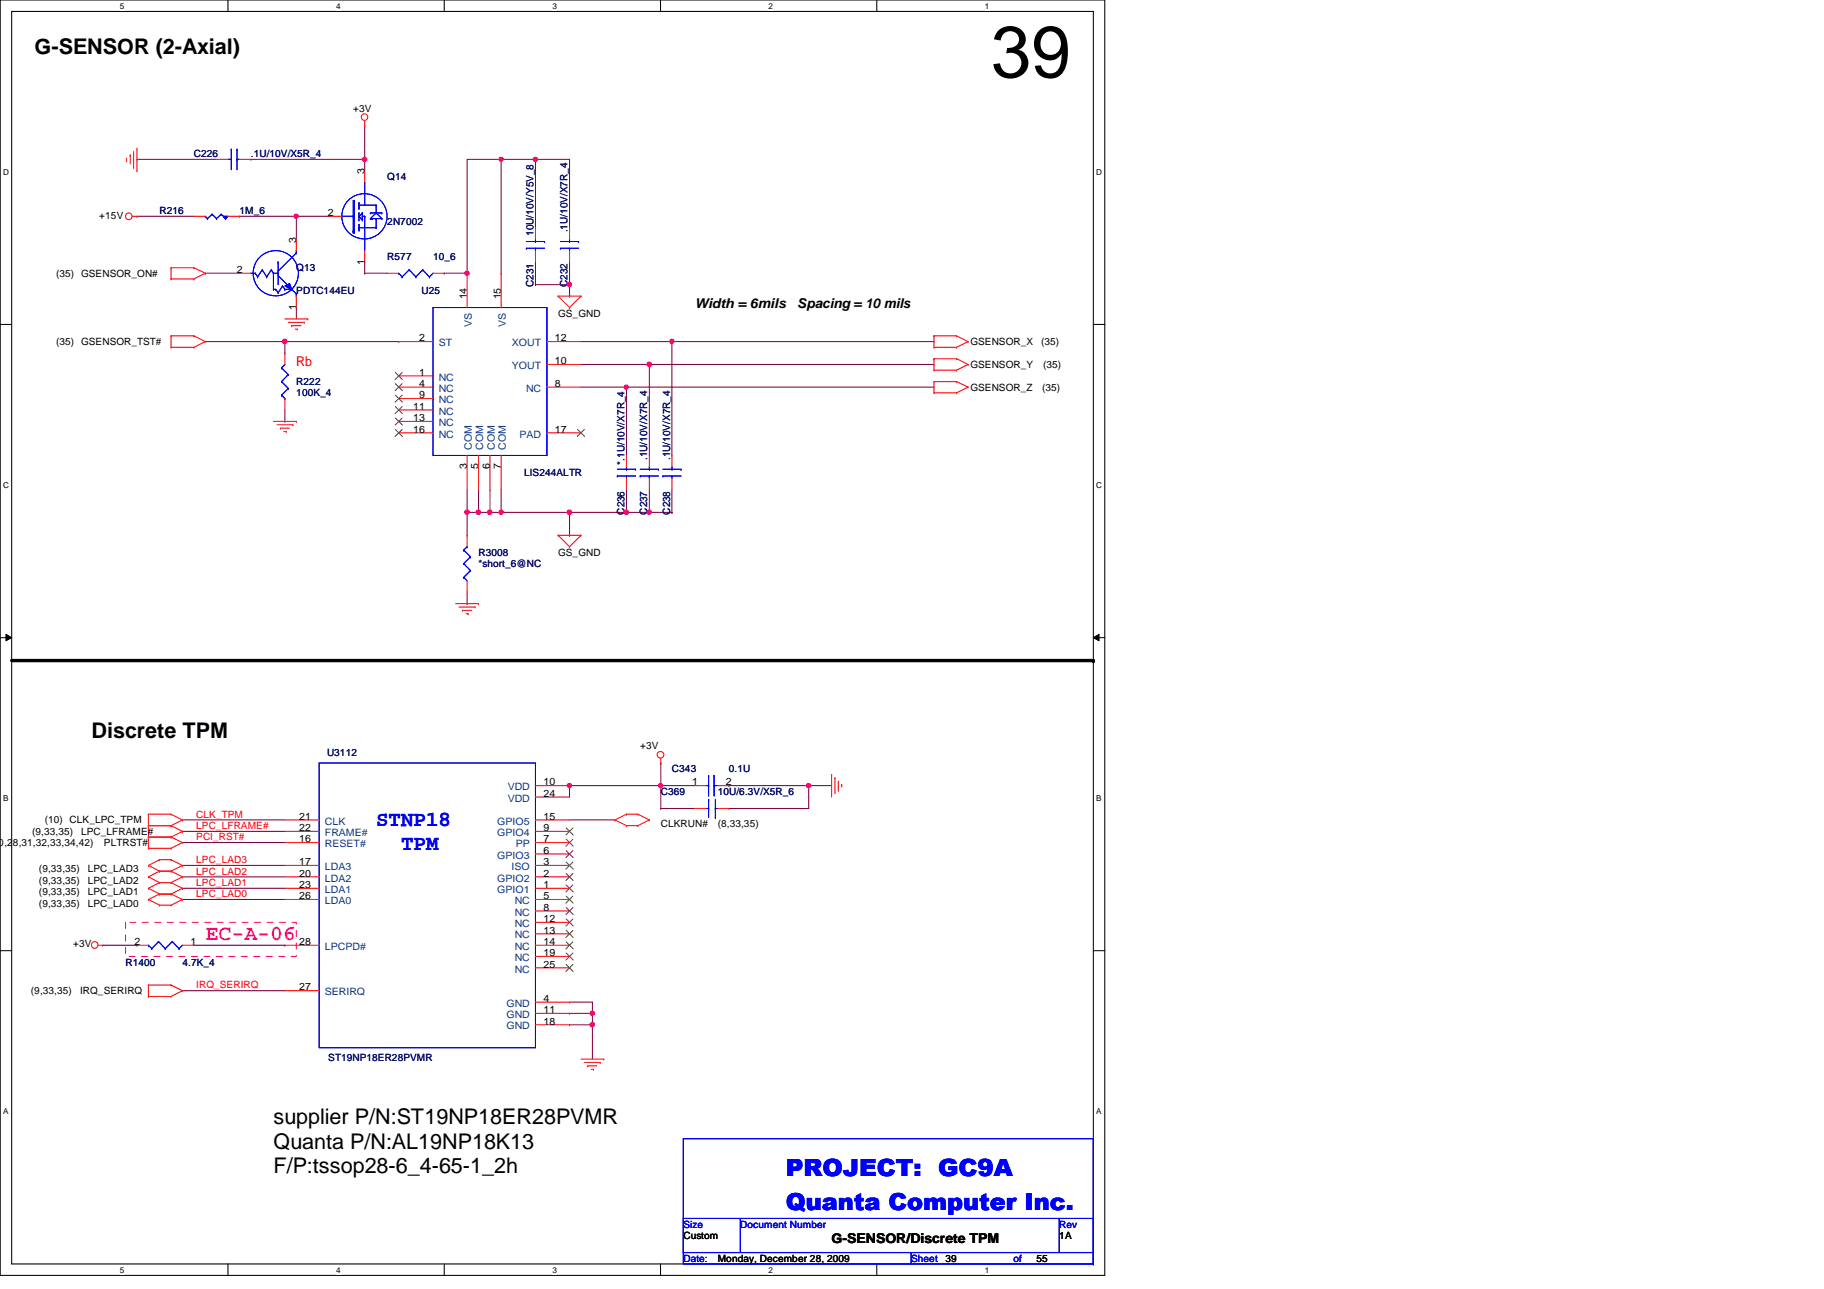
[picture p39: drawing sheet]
<svg xmlns="http://www.w3.org/2000/svg" width="297mm" height="210mm" viewBox="0 0 297 210" stroke-linecap="round" stroke-linejoin="round" font-family="sans-serif">
<defs><g id="words">
<text font-size="11.9" x="161.4" y="12.6">39</text>
<text font-size="3.9" fill="#00f" x="128" y="191.5">PROJECT: GC9A</text>
<text font-size="3.8" fill="#00f" x="128" y="197">Quanta Computer Inc.</text>
<g font-size="3.5">
<text x="5.6" y="8.8">G-SENSOR (2-Axial)</text>
<text x="14.9" y="120.1">Discrete TPM</text>
<text x="44.5" y="183">supplier P/N:ST19NP18ER28PVMR</text>
<text x="44.5" y="187">Quanta P/N:AL19NP18K13</text>
<text x="44.5" y="191.1">F/P:tssop28-6_4-65-1_2h</text>
</g>
<g font-size="3.5" fill="#00f">
<text x="61.3" y="134.5">STNP18</text>
<text x="65.3" y="138.4">TPM</text>
</g>
<text font-size="3.5" fill="#f0f" x="33.4" y="153">EC-A-06</text>
<g font-size="2.2">
<text x="113.2" y="50.2">Width = 6mils</text>
<text x="129.8" y="50.2">Spacing = 10 mils</text>
<text x="135.4" y="202.4">G-SENSOR/Discrete TPM</text>
</g>
<text font-size="2.2" fill="#f00" x="48.3" y="59.5">Rb</text>
<g font-size="1.7">
<text x="59.3" y="28.4" transform="rotate(-90 59.3 28.4)">3</text>
<text x="53.4" y="35.2">2</text>
<text x="48.2" y="39.5" transform="rotate(-90 48.2 39.5)">3</text>
<text x="38.6" y="44.4">2</text>
<text x="59.3" y="43.1" transform="rotate(-90 59.3 43.1)">1</text>
<text x="48.2" y="50.5" transform="rotate(-90 48.2 50.5)">1</text>
<text x="76" y="48.8" transform="rotate(-90 76 48.8)">14</text>
<text x="81.6" y="48.8" transform="rotate(-90 81.6 48.8)">15</text>
<text x="68.2" y="55.6">2</text>
<text x="90.4" y="59.3">10</text>
<text x="90.4" y="55.6">12</text>
<text x="68.2" y="61.2">1</text>
<text x="68.2" y="63">4</text>
<text x="68.2" y="64.9">9</text>
<text x="90.4" y="63">8</text>
<text x="67.3" y="66.7">11</text>
<text x="67.3" y="68.6">13</text>
<text x="67.3" y="70.4">16</text>
<text x="90.4" y="70.4">17</text>
<text x="76" y="76.5" transform="rotate(-90 76 76.5)">3</text>
<text x="77.9" y="76.5" transform="rotate(-90 77.9 76.5)">5</text>
<text x="79.8" y="76.5" transform="rotate(-90 79.8 76.5)">6</text>
<text x="81.6" y="76.5" transform="rotate(-90 81.6 76.5)">7</text>
<text x="88.5" y="127.9">10</text>
<text x="88.5" y="129.8">24</text>
<text x="112.7" y="127.9">1</text>
<text x="118.2" y="127.9">2</text>
<text x="48.7" y="133.5">21</text>
<text x="48.7" y="135.3">22</text>
<text x="48.7" y="137.2">16</text>
<text x="88.5" y="133.5">15</text>
<text x="88.5" y="137.2">7</text>
<text x="88.5" y="135.3">9</text>
<text x="48.7" y="140.9">17</text>
<text x="48.7" y="142.7">20</text>
<text x="88.5" y="142.7">2</text>
<text x="88.5" y="139">6</text>
<text x="88.5" y="140.9">3</text>
<text x="48.7" y="144.6">23</text>
<text x="48.7" y="146.4">26</text>
<text x="88.5" y="144.6">1</text>
<text x="88.5" y="146.4">5</text>
<text x="88.5" y="148.3">8</text>
<text x="21.9" y="153.9">2</text>
<text x="31" y="153.9">1</text>
<text x="48.7" y="153.9">28</text>
<text x="88.5" y="150.2">12</text>
<text x="88.5" y="152">13</text>
<text x="88.5" y="153.9">14</text>
<text x="88.5" y="155.7">19</text>
<text x="48.7" y="161.3">27</text>
<text x="88.5" y="157.6">25</text>
<text x="88.5" y="166.8">18</text>
<text x="88.5" y="163.2">4</text>
<text x="88.5" y="165">11</text>
</g>
<g font-size="1.7" fill="#000080">
<text x="86.9" y="38.4" transform="rotate(-90 86.9 38.4)">10U/10V/Y5V_8</text>
<text x="92.4" y="37.8" transform="rotate(-90 92.4 37.8)">.1U/10V/X7R_4</text>
<text x="86.9" y="46.7" transform="rotate(-90 86.9 46.7)">C231</text>
<text x="92.4" y="46.7" transform="rotate(-90 92.4 46.7)">C232</text>
<text x="101.7" y="75.6" transform="rotate(-90 101.7 75.6)">*.1U/10V/X7R_4</text>
<text x="105.4" y="74.9" transform="rotate(-90 105.4 74.9)">.1U/10V/X7R_4</text>
<text x="109.1" y="74.9" transform="rotate(-90 109.1 74.9)">.1U/10V/X7R_4</text>
<text x="101.7" y="83.8" transform="rotate(-90 101.7 83.8)">C236</text>
<text x="105.4" y="83.8" transform="rotate(-90 105.4 83.8)">C237</text>
<text x="109.1" y="83.8" transform="rotate(-90 109.1 83.8)">C238</text>
</g>
<g font-size="1.7" fill="#004080">
<text x="76.8" y="53.3" transform="rotate(-90 76.8 53.3)">VS</text>
<text x="82.4" y="53.3" transform="rotate(-90 82.4 53.3)">VS</text>
<text x="71.5" y="56.4">ST</text>
<text x="83.4" y="56.4">XOUT</text>
<text x="71.5" y="62">NC</text>
<text x="71.5" y="63.8">NC</text>
<text x="71.5" y="65.7">NC</text>
<text x="83.4" y="60.1">YOUT</text>
<text x="85.7" y="63.8">NC</text>
<text x="71.5" y="67.5">NC</text>
<text x="71.5" y="69.4">NC</text>
<text x="71.5" y="71.2">NC</text>
<text x="84.6" y="71.2">PAD</text>
<text x="76.8" y="73.2" transform="rotate(-90 76.8 73.2)">COM</text>
<text x="78.7" y="73.2" transform="rotate(-90 78.7 73.2)">COM</text>
<text x="80.6" y="73.2" transform="rotate(-90 80.6 73.2)">COM</text>
<text x="82.4" y="73.2" transform="rotate(-90 82.4 73.2)">COM</text>
<text x="82.7" y="128.7">VDD</text>
<text x="82.7" y="130.6">VDD</text>
<text x="52.9" y="134.3">CLK</text>
<text x="52.9" y="136.1">FRAME#</text>
<text x="52.9" y="138">RESET#</text>
<text x="81" y="134.3">GPIO5</text>
<text x="81" y="136.1">GPIO4</text>
<text x="84" y="138">PP</text>
<text x="52.9" y="141.7">LDA3</text>
<text x="52.9" y="143.6">LDA2</text>
<text x="81" y="143.6">GPIO2</text>
<text x="81" y="139.8">GPIO3</text>
<text x="83.3" y="141.7">ISO</text>
<text x="52.9" y="145.4">LDA1</text>
<text x="52.9" y="147.2">LDA0</text>
<text x="81" y="145.4">GPIO1</text>
<text x="83.8" y="147.2">NC</text>
<text x="83.8" y="149.1">NC</text>
<text x="52.9" y="154.7">LPCPD#</text>
<text x="83.8" y="151">NC</text>
<text x="83.8" y="152.8">NC</text>
<text x="83.8" y="154.7">NC</text>
<text x="83.8" y="156.5">NC</text>
<text x="83.8" y="158.4">NC</text>
<text x="52.9" y="162.1">SERIRQ</text>
<text x="82.5" y="167.6">GND</text>
<text x="82.5" y="164">GND</text>
<text x="82.5" y="165.8">GND</text>
</g>
<g font-size="1.6">
<text x="57.5" y="18.2">+3V</text>
<text x="16.2" y="35.6">+15V</text>
<text x="9.1" y="45.1">(35) GSENSOR_ON#</text>
<text x="90.9" y="51.6">GS_GND</text>
<text x="9.1" y="56.2">(35) GSENSOR_TST#</text>
<text x="158" y="59.9">GSENSOR_Y</text>
<text x="158" y="56.2">GSENSOR_X</text>
<text x="169.5" y="56.2">(35)</text>
<text x="169.9" y="59.9">(35)</text>
<text x="158" y="63.6">GSENSOR_Z</text>
<text x="169.7" y="63.6">(35)</text>
<text x="90.9" y="90.5">GS_GND</text>
<text x="104.3" y="122">+3V</text>
<text x="-.2" y="137.8">0,28,31,32,33,34,42)</text>
<text x="5.2" y="135.9">(9,33,35)</text>
<text x="7.3" y="134.1">(10) CLK_LPC_TPM</text>
<text x="13.2" y="135.9">LPC_LFRAME#</text>
<text x="16.9" y="137.8">PLTRST#</text>
<text x="107.6" y="134.6">CLKRUN#</text>
<text x="116.9" y="134.6">(8,33,35)</text>
<text x="6.3" y="143.9">(9,33,35)</text>
<text x="6.3" y="142">(9,33,35)</text>
<text x="14.3" y="143.9">LPC_LAD2</text>
<text x="14.3" y="142">LPC_LAD3</text>
<text x="6.3" y="147.6">(9,33,35)</text>
<text x="6.3" y="145.8">(9,33,35)</text>
<text x="14.3" y="147.6">LPC_LAD0</text>
<text x="14.3" y="145.8">LPC_LAD1</text>
<text x="11.9" y="154.3">+3V</text>
<text x="5" y="161.9">(9,33,35)</text>
<text x="13" y="161.9">IRQ_SERIRQ</text>
<text x="111.3" y="201.8">Custom</text>
<text x="172.5" y="201.8">1A</text>
<text x="116.9" y="205.4">Monday, December 28, 2009</text>
<text x="154" y="205.4">39</text>
<text x="168.8" y="205.4">55</text>
</g>
<g font-size="1.6" fill="#000080">
<text x="31.6" y="25.6">C226</text>
<text x="40.8" y="25.6">.1U/10V/X5R_4</text>
<text x="63.1" y="29.3">Q14</text>
<text x="26" y="34.9">R216</text>
<text x="39" y="34.9">1M_6</text>
<text x="63.1" y="36.7">2N7002</text>
<text x="48.3" y="44.2">Q13</text>
<text x="48.3" y="47.8">PDTC144EU</text>
<text x="63.1" y="42.3">R577</text>
<text x="68.7" y="47.8">U25</text>
<text x="70.5" y="42.3">10_6</text>
<text x="48.3" y="62.7">R222</text>
<text x="48.3" y="64.5">100K_4</text>
<text x="85.3" y="77.5">LIS244ALTR</text>
<text x="77.9" y="90.5">R3008</text>
<text x="77.9" y="92.3">*short_6@NC</text>
<text x="53.3" y="123.1">U3112</text>
<text x="109.4" y="125.7">C343</text>
<text x="118.7" y="125.7">0.1U</text>
<text x="107.6" y="129.4">C369</text>
<text x="116.9" y="129.4">10U/6.3V/X5R_6</text>
<text x="20.4" y="157.2">R1400</text>
<text x="29.7" y="157.2">4.7K_4</text>
<text x="53.5" y="172.8">ST19NP18ER28PVMR</text>
</g>
<g font-size="1.6" fill="#f00">
<text x="32" y="133.1">CLK_TPM</text>
<text x="32" y="136.8">PCI_RST#</text>
<text x="32" y="135">LPC_LFRAME#</text>
<text x="32" y="142.4">LPC_LAD2</text>
<text x="32" y="140.5">LPC_LAD3</text>
<text x="32" y="144.3">LPC_LAD1</text>
<text x="32" y="146.1">LPC_LAD0</text>
<text x="32" y="161">IRQ_SERIRQ</text>
</g>
<g font-size="1.6" fill="#00f">
<text x="111.3" y="199.9">Size</text>
<text x="120.6" y="199.9">Document Number</text>
<text x="172.5" y="199.9">Rev</text>
<text x="111.3" y="205.4">Date:</text>
<text x="148.4" y="205.4">Sheet</text>
<text x="165.1" y="205.4">of</text>
</g>
<g font-size="1.3">
<text x="19.5" y="1.4">5</text>
<text x="54.7" y="1.4">4</text>
<text x="90" y="1.4">3</text>
<text x="125.2" y="1.4">2</text>
<text x="160.4" y="1.4">1</text>
<text x=".5" y="28.5">D</text>
<text x="178.5" y="28.5">D</text>
<text x=".5" y="79.5">C</text>
<text x="178.5" y="79.5">C</text>
<text x=".5" y="130.5">B</text>
<text x="178.5" y="130.5">B</text>
<text x=".5" y="181.5">A</text>
<text x="178.5" y="181.5">A</text>
<text x="19.5" y="207.2">5</text>
<text x="54.7" y="207.2">4</text>
<text x="90" y="207.2">3</text>
<text x="125.2" y="207.2">2</text>
<text x="160.4" y="207.2">1</text>
</g>
</g></defs>
<path d="M0 0h179.9v207.7h-179.9zM1.9 1.9h176.2v203.9h-176.2z" fill="none" stroke="#000" stroke-width=".17"/>
<g fill="#fff">
<path d="M19.5 .2h.7v1.5h-.7z"/>
<path d="M19.5 206h.7v1.5h-.7z"/>
</g>
<path d="M37.1 0v1.9M37.1 205.8v1.9" fill="none" stroke="#000" stroke-width=".17"/>
<g fill="#fff">
<path d="M54.7 .2h.8v1.5h-.8z"/>
<path d="M54.7 206h.8v1.5h-.8z"/>
</g>
<path d="M72.3 0v1.9M72.3 205.8v1.9" fill="none" stroke="#000" stroke-width=".17"/>
<g fill="#fff">
<path d="M90 .2h.7v1.5h-.7z"/>
<path d="M90 206h.7v1.5h-.7z"/>
</g>
<path d="M107.6 0v1.9M107.6 205.8v1.9" fill="none" stroke="#000" stroke-width=".17"/>
<g fill="#fff">
<path d="M125.2 .2h.7v1.5h-.7z"/>
<path d="M125.2 206h.7v1.5h-.7z"/>
</g>
<path d="M142.8 0v1.9M142.8 205.8v1.9" fill="none" stroke="#000" stroke-width=".17"/>
<g fill="#fff">
<path d="M160.4 .2h.7v1.5h-.7z"/>
<path d="M160.4 206h.7v1.5h-.7z"/>
<path d="M.5 27.3h.9v1.5h-.9z"/>
<path d="M178.5 27.3h.9v1.5h-.9z"/>
<path d="M.5 78.3h.9v1.5h-.9z"/>
<path d="M178.5 78.3h.9v1.5h-.9z"/>
</g>
<path d="M0 52.8h1.9M178.1 52.8h1.8" fill="none" stroke="#000" stroke-width=".17"/>
<g fill="#fff">
<path d="M.5 129.3h.9v1.5h-.9z"/>
<path d="M178.5 129.3h.9v1.5h-.9z"/>
</g>
<path d="M0 103.8h1.9M178.1 103.8h1.8" fill="none" stroke="#000" stroke-width=".17"/>
<path d="M1 103.3l.9 .5-.9 .6zM178.1 103.8l.9-.5v1.1z" fill="#000"/>
<path d="M1 103.3l.9 .5-.9 .6zM178.1 103.8l.9-.5v1.1z" fill="none" stroke="#000" stroke-width=".16"/>
<g fill="#fff">
<path d="M.5 180.3h.8v1.5h-.8z"/>
<path d="M178.5 180.3h.8v1.5h-.8z"/>
</g>
<path d="M0 154.8h1.9M178.1 154.8h1.8" fill="none" stroke="#000" stroke-width=".17"/>
<path d="M94.6 55.6h14.8M109.4 55.6h.1M109.4 55.6v18.6M105.7 79.8v3.6M109.4 74.2h.1M105.7 83.4h.1" fill="none" stroke="#800040" stroke-width=".17"/>
<circle cx="109.4" cy="55.6" r=".35" fill="#f0f"/>
<circle cx="109.4" cy="55.6" r=".35" fill="none" stroke="#f0f" stroke-width=".17"/>
<path d="M46.4 57.5h.1M46.4 55.6v1.9M92.7 46.4h.1M92.7 42.7v3.7" fill="none" stroke="#800040" stroke-width=".17"/>
<circle cx="92.7" cy="46.3" r=".37" fill="#f0f"/>
<circle cx="92.7" cy="46.3" r=".37" fill="none" stroke="#f0f" stroke-width=".17"/>
<path d="M77.9 83.4h1.9M79.8 83.4h.1" fill="none" stroke="#800040" stroke-width=".17"/>
<circle cx="79.7" cy="83.4" r=".35" fill="#f0f"/>
<circle cx="79.7" cy="83.4" r=".35" fill="none" stroke="#f0f" stroke-width=".17"/>
<path d="M76.1 26v18.5M76.1 44.5h.1M79.8 83.4h1.8M81.6 83.4h.1" fill="none" stroke="#800040" stroke-width=".17"/>
<circle cx="76.1" cy="44.5" r=".36" fill="#f0f"/>
<circle cx="76.1" cy="44.5" r=".36" fill="none" stroke="#f0f" stroke-width=".17"/>
<path d="M81.6 79.8v3.6M81.6 83.4h.1" fill="none" stroke="#800040" stroke-width=".17"/>
<circle cx="81.6" cy="83.4" r=".35" fill="#f0f"/>
<circle cx="81.6" cy="83.4" r=".35" fill="none" stroke="#f0f" stroke-width=".17"/>
<path d="M92.7 37.1h.1M92.7 26v11.1M33.4 55.6h13M46.4 55.6h.1M87.2 46.4h5.5M92.7 46.4h.1M77.9 79.8v3.6M77.9 83.4h.1" fill="none" stroke="#800040" stroke-width=".17"/>
<circle cx="46.4" cy="55.6" r=".37" fill="#f0f"/>
<circle cx="46.4" cy="55.6" r=".37" fill="none" stroke="#f0f" stroke-width=".17"/>
<path d="M81.6 26v18.5M81.6 44.5h.1M87.2 46.4h.1M87.2 42.7v3.7M79.8 79.8v3.6M76.1 98.3h.1M76.1 96.4v1.9M79.8 83.4h.1M92.7 87.2h.1M92.7 83.4v3.8" fill="none" stroke="#800040" stroke-width=".17"/>
<circle cx="81.6" cy="25.9" r=".34" fill="#f0f"/>
<circle cx="81.6" cy="25.9" r=".34" fill="none" stroke="#f0f" stroke-width=".17"/>
<path d="M76.1 26h5.5M81.6 26h.1M87.2 37.1h.1M87.2 26v11.1" fill="none" stroke="#800040" stroke-width=".17"/>
<circle cx="87.2" cy="25.9" r=".36" fill="#f0f"/>
<circle cx="87.2" cy="25.9" r=".36" fill="none" stroke="#f0f" stroke-width=".17"/>
<path d="M76.1 79.8v3.6M76.1 83.4h.1M105.7 83.4h3.7M109.4 83.4h.1" fill="none" stroke="#800040" stroke-width=".17"/>
<circle cx="76" cy="83.4" r=".37" fill="#f0f"/>
<circle cx="76" cy="83.4" r=".37" fill="none" stroke="#f0f" stroke-width=".17"/>
<path d="M94.6 59.4h11.1M105.7 59.4h.1M46.4 68.6h.1M46.4 66.8v1.8M76.1 83.4h1.8M77.9 83.4h.1" fill="none" stroke="#800040" stroke-width=".17"/>
<circle cx="77.9" cy="83.4" r=".37" fill="#f0f"/>
<circle cx="77.9" cy="83.4" r=".37" fill="none" stroke="#f0f" stroke-width=".17"/>
<g fill="none" stroke="#800040" stroke-width=".17">
<path d="M81.6 26h11.1M87.2 26h.1M92.7 26h.1M46.4 55.6h18.5M64.9 55.6h.1M92.7 48.2h.1M92.7 46.4v1.8M105.7 59.4h46.4M109.4 55.6h42.7M152.1 59.4h.1M152.1 55.6h.1M109.4 79.8v3.6"/>
<path d="M76.1 87.2h.1M76.1 83.4v3.8M81.6 83.4h20.4M92.7 83.4h.1M102 83.4h.1M109.4 83.4h.1"/>
</g>
<circle cx="92.7" cy="83.4" r=".37" fill="#f0f"/>
<circle cx="92.7" cy="83.4" r=".37" fill="none" stroke="#f0f" stroke-width=".17"/>
<path d="M105.7 59.4v14.8M94.6 63h57.5M102 63h.1M105.7 74.2h.1M152.1 63h.1" fill="none" stroke="#800040" stroke-width=".17"/>
<circle cx="105.7" cy="59.3" r=".37" fill="#f0f"/>
<circle cx="105.7" cy="59.3" r=".37" fill="none" stroke="#f0f" stroke-width=".17"/>
<path d="M102 74.2h.1M102 63v11.2" fill="none" stroke="#800040" stroke-width=".17"/>
<circle cx="102" cy="63" r=".36" fill="#f0f"/>
<circle cx="102" cy="63" r=".36" fill="none" stroke="#f0f" stroke-width=".17"/>
<path d="M102 79.8v3.6M102 83.4h.1" fill="none" stroke="#800040" stroke-width=".17"/>
<circle cx="102" cy="83.4" r=".37" fill="#f0f"/>
<circle cx="102" cy="83.4" r=".37" fill="none" stroke="#f0f" stroke-width=".17"/>
<path d="M102 83.4h3.7M105.7 83.4h.1" fill="none" stroke="#800040" stroke-width=".17"/>
<circle cx="105.7" cy="83.4" r=".37" fill="#f0f"/>
<circle cx="105.7" cy="83.4" r=".37" fill="none" stroke="#f0f" stroke-width=".17"/>
<path d="M48.3 35.2h.1M48.3 35.2v3.7M48.3 35.2h5.5" fill="none" stroke="#800040" stroke-width=".17"/>
<circle cx="48.2" cy="35.2" r=".36" fill="#f0f"/>
<circle cx="48.2" cy="35.2" r=".36" fill="none" stroke="#f0f" stroke-width=".17"/>
<path d="M40.8 26h.1M40.8 26h18.6M48.3 50.1h.1M48.3 50.1v1.8" fill="none" stroke="#800040" stroke-width=".17"/>
<circle cx="59.4" cy="25.9" r=".36" fill="#f0f"/>
<circle cx="59.4" cy="25.9" r=".36" fill="none" stroke="#f0f" stroke-width=".17"/>
<g fill="none" stroke="#800040" stroke-width=".17">
<path d="M22.3 35.2h.1M22.3 26h.1M22.3 35.2h9.3M22.3 26h13M39 35.2h.1M39 35.2h9.3M59.4 26h.1M59.4 20.4h.1M59.4 20.4v7.4M33.4 44.5h.1M33.4 44.5h5.6M59.4 42.7h.1"/>
<path d="M59.4 44.5h.1M59.4 42.7v1.8M59.4 44.5h3.7M72.3 44.5h.1M72.3 44.5h3.8M29.7 133.5h.1M29.7 133.5h16.7M92.7 127.9h.1M92.7 127.9v1.9M107.6 127.9h.1M107.6 127.9h5.6M118.7 127.9h.1"/>
<path d="M118.7 127.9h13M29.7 144.7h.1M29.7 142.8h.1M29.7 144.7h16.7M29.7 142.8h16.7M92.7 165h.1M92.7 163.2h.1M92.7 165h3.8M92.7 163.2h3.8"/>
</g>
<circle cx="92.7" cy="127.9" r=".36" fill="#f0f"/>
<circle cx="92.7" cy="127.9" r=".36" fill="none" stroke="#f0f" stroke-width=".17"/>
<path d="M92.7 166.9h.1M92.7 166.9h3.8M96.5 166.9h.1M96.5 166.9v5.6" fill="none" stroke="#800040" stroke-width=".17"/>
<circle cx="96.4" cy="166.9" r=".37" fill="#f0f"/>
<circle cx="96.4" cy="166.9" r=".37" fill="none" stroke="#f0f" stroke-width=".17"/>
<path d="M107.6 124.2h.1M107.6 124.2v3.7M131.7 127.9h.1M131.7 127.9v3.8" fill="none" stroke="#800040" stroke-width=".17"/>
<circle cx="131.7" cy="127.9" r=".36" fill="#f0f"/>
<circle cx="131.7" cy="127.9" r=".36" fill="none" stroke="#f0f" stroke-width=".17"/>
<path d="M29.7 137.2h.1M29.7 135.4h.1M29.7 137.2h16.7M29.7 135.4h16.7M118.7 131.7h.1M118.7 131.7h13M29.7 146.5h.1M29.7 146.5h16.7M96.5 163.2h.1M96.5 165h.1M96.5 163.2v3.7" fill="none" stroke="#800040" stroke-width=".17"/>
<circle cx="96.5" cy="165" r=".36" fill="#f0f"/>
<circle cx="96.5" cy="165" r=".36" fill="none" stroke="#f0f" stroke-width=".17"/>
<path d="M107.6 127.9h.1M107.6 127.9v3.8M16.7 153.9h5.6M22.3 153.9h.1M29.7 140.9h.1M29.7 140.9h16.7M29.7 161.3h.1M29.7 161.3h16.7" fill="none" stroke="#800040" stroke-width=".17"/>
<circle cx="107.6" cy="127.9" r=".34" fill="#f0f"/>
<circle cx="107.6" cy="127.9" r=".34" fill="none" stroke="#f0f" stroke-width=".17"/>
<path d="M92.7 127.9h14.9M92.7 133.5h7.5M100.2 133.5h.1M107.6 127.9h.1M107.6 131.7h.1M107.6 131.7h5.6M131.7 127.9h.1M131.7 127.9h3.7M31.6 153.9h14.8M46.4 153.9h.1" fill="none" stroke="#800040" stroke-width=".17"/>
<g fill="none" stroke="#f00" stroke-width=".17">
<path d="M59.4 19.6v.8M20.6 26.2h.1M20.6 25.8v.4M21.2 25.2h.1M21.2 25.2v1.5M21.5 35.2h.8M21.8 27.3h.1M21.8 24.7v2.6M22.3 27.8h.1M22.3 35.2h.1M22.3 24.1v3.7M35.3 26h1.8"/>
<path d="M39 26h1.8M53.8 35.2h1.9M59.4 20.4h.1M59.4 27.8v1.9M87.2 37.1v1.8M92.7 37.1v1.8M27.9 56.6h.1M27.9 54.7h.1M27.9 45.4h.1M27.9 43.6h.1M27.9 54.7h3.7M27.9 56.6h3.7"/>
<path d="M27.9 43.6v1.8M27.9 54.7v1.9M27.9 43.6h3.7M27.9 45.4h3.7M31.6 54.7h.1M31.6 56.6h.1M31.6 43.6h.1M31.6 45.4h.1M31.6 54.7l1.8 .9M31.6 43.6l1.8 .9M33.4 55.6h.1M33.4 44.5h.1"/>
<path d="M33.4 55.6l-1.8 1M33.4 44.5l-1.8 .9M46.4 51.9h3.7M46.4 57.5v1.9M46.9 52.5h2.7M47.5 53h.1M47.5 53h1.5M48.1 53.6h.3M48.4 53.6h.1M49.6 52.5h.1M50.1 51.9h.1M59.4 40.8v1.9"/>
<path d="M63.1 44.5h1.8M64.9 55.6h5.6M70.5 44.5h1.8M76.1 44.5v5.6M81.6 44.5v5.6M87.2 40.8v1.9M89.1 55.6h5.5M89.1 59.4h5.5M90.9 48.2h.1M90.9 48.2h3.7M90.9 48.2l1.8 1.9M92.7 50.1h.1"/>
<path d="M92.7 40.8v1.9M94.6 48.2h.1M94.6 48.2l-1.9 1.9M152.1 58.4h.1M152.1 54.7h.1M152.1 56.6h.1M152.1 58.4h3.7M152.1 54.7v1.9M152.1 58.4v1.9M152.1 54.7h3.7M152.1 56.6h3.7M155.8 58.4h.1"/>
<path d="M155.8 54.7h.1M155.8 56.6h.1M155.8 58.4l1.8 1M155.8 54.7l1.8 .9M157.6 59.4h.1M157.6 55.6h.1M157.6 59.4l-1.8 .9M157.6 55.6l-1.8 1M44.5 68.6h3.8M45.1 69.2h2.6M45.7 69.7h.1M45.7 69.7h1.5"/>
<path d="M46.2 70.3h.4M46.4 64.9v1.9M46.6 70.3h.1M47.7 69.2h.1M48.3 68.6h.1M64.9 68.6h5.6M64.9 61.2h5.6M64.9 63h5.6M64.9 64.9h5.6M64.9 66.8h5.6M64.9 70.5h5.6M76.1 74.2v5.6"/>
<path d="M77.9 74.2v5.6M79.8 74.2v5.6M81.6 74.2v5.6M89.1 63h5.5M89.1 70.5h5.5M102 74.2v1.8M102 77.9v1.9M105.7 74.2v1.8M105.7 77.9v1.9M109.4 74.2v1.8M109.4 77.9v1.9M152.1 60.3h.1"/>
<path d="M152.1 62.1h.1M152.1 64h.1M152.1 62.1v1.9M152.1 60.3h3.7M152.1 62.1h3.7M152.1 64h3.7M155.8 60.3h.1M155.8 62.1h.1M155.8 64h.1M155.8 62.1l1.8 .9M157.6 63h.1M157.6 63l-1.8 1"/>
<path d="M74.2 98.3h3.7M74.8 98.8h2.6M75.3 99.4h.1M75.3 99.4h1.5M75.9 99.9h.3M76.2 99.9h.1M77.4 98.8h.1M77.9 98.3h.1M90.9 87.2h.1M90.9 87.2h3.7M90.9 87.2l1.8 1.8M92.7 89h.1"/>
<path d="M94.6 87.2h.1M94.6 87.2l-1.9 1.8M24.2 136.3h.1M24.2 134.5h.1M24.2 132.6h.1M24.2 138.1h.1M24.2 134.5h3.7M24.2 136.3h3.7M24.2 132.6v5.5M24.2 132.6h3.7M24.2 138.1h3.7M26 140h.1"/>
<path d="M26 140l-1.8 .9M26 140h1.9M27.9 140h.1M27.9 134.5h.1M27.9 136.3h.1M27.9 132.6h.1M27.9 138.1h.1M27.9 140l1.8 .9M27.9 134.5l1.8 .9M27.9 132.6l1.8 .9M27.9 136.3l1.8 .9M29.7 135.4h.1"/>
<path d="M29.7 133.5h.1M29.7 137.2h.1M29.7 135.4l-1.8 .9M29.7 133.5l-1.8 1M29.7 137.2l-1.8 .9M46.4 133.5h5.6M46.4 137.2h5.6M46.4 135.4h5.6M87.2 127.9h5.5M87.2 133.5h5.5M87.2 137.2h5.5M87.2 135.4h5.5"/>
<path d="M87.2 129.8h5.5M87.2 139.1h5.5M100.2 133.5h.1M100.2 133.5l1.8 1M102 134.5h.1M102 132.6h.1M102 134.5h1.9M102 132.6h1.9M102 132.6l-1.8 .9M103.9 134.5h.1M103.9 132.6h.1M103.9 132.6l1.8 .9"/>
<path d="M105.7 133.5h.1M105.7 133.5l-1.8 1M107.6 124.2h.1M107.6 123.5v.7M113.2 127.9h1.8M113.2 131.7h1.8M116.9 127.9h1.8M116.9 131.7h1.8M135.4 126.1h.1M135.4 126.1v3.7M136 126.7h.1M136 126.7v2.5"/>
<path d="M136.5 128.7h.1M136.5 127.2v1.5M137.1 127.8h.1M137.1 127.8v.3M16 153.9h.7M16.7 153.9h.1M22.3 153.9h1.9M24.2 146.5h.1M24.2 144.7h.1M24.2 142.8h.1M24.2 140.9h.1M24.2 146.5l1.8 .9"/>
<path d="M24.2 144.7l1.8 .9M24.2 142.8l1.8 .9M24.2 140.9l1.8 1M26 147.4h.1M26 145.6h.1M26 143.7h.1M26 141.9h.1M26 147.4h1.9M26 145.6l-1.8 .9M26 145.6h1.9M26 143.7l-1.8 1M26 143.7h1.9"/>
<path d="M26 141.9l-1.8 .9M26 141.9h1.9M27.9 147.4h.1M27.9 145.6h.1M27.9 143.7h.1M27.9 141.9h.1M27.9 145.6l1.8 .9M27.9 143.7l1.8 1M27.9 141.9l1.8 .9M29.7 146.5h.1M29.7 144.7h.1M29.7 142.8h.1"/>
<path d="M29.7 140.9h.1M29.7 146.5l-1.8 .9M29.7 144.7l-1.8 .9M29.7 142.8l-1.8 .9M29.7 140.9l-1.8 1M29.7 153.9h1.9M46.4 153.9h5.6M46.4 140.9h5.6M46.4 142.8h5.6M46.4 144.7h5.6M46.4 146.5h5.6M87.2 153.9h5.5"/>
<path d="M87.2 140.9h5.5M87.2 142.8h5.5M87.2 144.7h5.5M87.2 146.5h5.5M87.2 148.3h5.5M87.2 150.2h5.5M87.2 152.1h5.5M87.2 155.7h5.5M87.2 157.6h5.5M24.2 162.3h.1M24.2 160.4h.1M24.2 160.4v1.9"/>
<path d="M24.2 162.3h3.7M24.2 160.4h3.7M27.9 162.3h.1M27.9 160.4h.1M27.9 160.4l1.8 .9M29.7 161.3h.1M29.7 161.3l-1.8 1M46.4 161.3h5.6M87.2 166.9h5.5M87.2 163.2h5.5M87.2 165h5.5M94.6 172.5h3.7"/>
<path d="M95.2 173h2.5M95.7 173.6h.1M95.7 173.6h1.5M96.3 174.1h.3M96.6 174.1h.1M97.7 173h.1M98.3 172.5h.1"/>
<circle cx="59.4" cy="19.1" r=".54"/>
<circle cx="21" cy="35.2" r=".55"/>
<circle cx="107.6" cy="122.9" r=".55"/>
<circle cx="15.4" cy="153.9" r=".55"/>
</g>
<g fill="none" stroke="#00f" stroke-width=".17">
<path d="M37.1 26h.6M37.7 24.3h.1M37.7 26h.1M37.7 24.3v3.3M38.6 26h.1M38.6 24.3h.1M38.6 26h.4M38.6 24.3v3.3M55.7 35.2h1.8M57.5 37.6h.1M57.5 35.2h.1M57.5 37.8h.1"/>
<path d="M57.5 37.8h.2M57.7 32.6h.1M57.7 37.5h.1M57.7 37.8h.1M57.7 32.6h-.2v5.2M57.7 32.6v5.2M58.5 33.4h.1M58.5 35.2h.1M58.5 34.7h.1M58.5 35.8h.1M58.5 36.5h.1M58.5 37.3h.1"/>
<path d="M58.5 33h.1M58.5 33.7h.1M58.5 34h.1M58.5 37.1h.1M58.5 37.5h.1M58.5 33.4h2.8M58.5 35.2l.3 .4M58.5 33v1M58.5 34.7v1.1M58.5 36.5v1M58.5 37.1h2.8M58.8 35.6h.1"/>
<path d="M58.8 35.6l.2 .2M59 35.8h.1M59 34.7h.1M59 35.2h.1M59 35.2h.4M59 34.7l-.5 .5M59 34.7v1.1M59.4 35.2h.1M59.4 29.7h.1M59.4 29.7v3.7M59.4 35.2v5.6M60.3 35.6h.1"/>
<path d="M60.3 34.7h.1M60.3 35.6h1.9M60.3 34.7h1.9M60.5 35.6h.1M60.7 35.6h.1M61.3 35.6h.1M61.3 33.4h.1M61.3 34.7h.1M61.3 37.1h.1M61.3 33.4v1.3M61.3 35.6v1.5M61.3 34.7l.9 .9"/>
<path d="M61.3 34.7l-1 .9M62.2 35.6h.1M62.2 34.7h.1M85.7 39.3h3M87.2 39.3h.1M87.2 38.9v.4M88.7 39.3h.1M91.3 39.3h2.9M92.7 39.3h.1M92.7 38.9v.4M94.2 39.3h.1M45.8 59.9h.1"/>
<path d="M45.8 59.9l1.1 1.1M46.4 59.4l-.6 .5M64.9 44.5h.1M64.9 44.5l.6 .6M65.5 45.1h.1M66.6 43.9h.1M66.6 43.9l1.1 1.2M66.6 43.9l-1.1 1.2M67.7 45.1h.1M68.8 43.9h.1M68.8 43.9l1.1 1.2M68.8 43.9l-1.1 1.2"/>
<path d="M69.9 45.1h.1M70.5 50.1h18.6v24.1h-18.6zM70.5 44.5l-.6 .6M85.7 40.4h.1M85.7 40.4h3M87.2 40.4h.1M87.2 40.4v.4M91.3 40.4h.1M91.3 40.4h2.9M92.7 40.4h.1M92.7 40.4v.4M45.8 62.1h.1"/>
<path d="M45.8 64.3h.1M45.8 62.1l1.1 1.1M45.8 64.3l.6 .6M46.4 64.9h.1M46.9 61h.1M46.9 63.2h.1M46.9 61l-1.1 1.1M46.9 63.2l-1.1 1.1M100.5 77.5h.1M100.5 76.4h3M100.5 77.5h3M102 77.5h.1"/>
<path d="M102 76.4h.1M102 76v.4M102 77.5v.4M103.5 76.4h.1M104.3 77.5h.1M104.3 76.4h2.9M104.3 77.5h2.9M105.7 77.5h.1M105.7 76.4h.1M105.7 76v.4M105.7 77.5v.4M107.2 76.4h.1"/>
<path d="M107.9 77.5h.1M107.9 76.4h3M107.9 77.5h3M109.4 77.5h.1M109.4 76.4h.1M109.4 76v.4M109.4 77.5v.4M110.9 76.4h.1M52 124.2h35.2v46.4h-35.2zM115 127.9h.4M115 131.7h.4M115.4 127.9h.1"/>
<path d="M115.4 126.3h.1M115.4 131.7h.1M115.4 130.2h.1M115.4 126.3v3.3M115.4 130.2v2.9M116.3 126.3h.1M116.3 127.9h.1M116.3 127.9h.6M116.3 126.3v3.3M116.5 133.1h.1M116.5 131.7h.1M116.5 131.7h.4"/>
<path d="M116.5 130.2v2.9M24.2 153.9h.1M24.2 153.9l.5 .6M24.7 154.5h.1M25.8 153.3h.1M25.8 153.3l1.1 1.2M25.8 153.3l-1.1 1.2M26.9 154.5h.1M28.1 153.3h.1M28.1 153.3l1.1 1.2M28.1 153.3l-1.2 1.2M29.2 154.5h.1"/>
<path d="M29.7 153.9l-.5 .6M111.3 185.4h66.8v18.6h-66.8zM111.3 198.4h66.8v5.6h-66.8zM120.6 198.4h.1M120.6 198.4v5.6M172.5 198.4h.1M172.5 198.4v5.6M111.3 204h66.8v1.8h-66.8zM148.4 204h.1M148.4 204v1.8M178.1 205.8h.1M178.1 204v1.8"/>
<circle cx="59.3" cy="35.2" r="3.7"/>
</g>
<path d="M1.9 107.6h176.2" fill="none" stroke="#000" stroke-width=".55"/>
<circle cx="178.1" cy="107.6" r=".28" fill="#000"/>
<path d="M20.4 150.2h27.9v5.5h-27.9z" fill="none" stroke="#ff0080" stroke-width=".16" stroke-dasharray="1 1 1 1 1 1 1 1"/>
<g fill="none" stroke="#804000" stroke-width=".16">
<path d="M64.4 60.7l1.1 1.1M64.4 62.5l1.1 1.1M64.4 64.3l1.1 1.2M64.4 66.2l1.1 1.2M64.4 68.1l1.1 1.1M64.4 69.9l1.1 1.2M65.5 60.7l-1.2 1.1M65.5 62.5l-1.2 1.1M65.5 64.3l-1.2 1.2M65.5 66.2l-1.2 1.2M65.5 68.1l-1.2 1.1M65.5 69.9l-1.2 1.2"/>
<path d="M94.1 69.9l1.1 1.2M95.2 69.9l-1.2 1.2M92.2 136.7l1.1 1.1M92.2 134.8l1.1 1.2M92.2 138.5l1.1 1.2M93.3 136.7l-1.1 1.1M93.3 134.8l-1.1 1.2M93.3 138.5l-1.1 1.2M92.2 142.2l1.1 1.2M92.2 144.1l1.1 1.1M92.2 145.9l1.1 1.2M92.2 140.4l1.1 1.1"/>
<path d="M92.2 147.8l1.1 1.1M92.2 149.6l1.1 1.2M92.2 151.5l1.1 1.2M92.2 153.4l1.1 1.1M92.2 155.2l1.1 1.1M92.2 157.1l1.1 1.1M93.3 142.2l-1.1 1.2M93.3 144.1l-1.1 1.1M93.3 145.9l-1.1 1.2M93.3 140.4l-1.1 1.1M93.3 147.8l-1.1 1.1M93.3 149.6l-1.1 1.2"/>
<path d="M93.3 151.5l-1.1 1.2M93.3 153.4l-1.1 1.1M93.3 155.2l-1.1 1.1M93.3 157.1l-1.1 1.1"/>
</g>
<path d="M46.4 46.6l.8-.4 .3 .9z" fill="#00f"/>
<g fill="none" stroke="#00f" stroke-width=".17">
<path d="M40.8 44.5h.8M41.6 44.5h.1M41.6 44.5l.3 .6M41.9 45.1h.1M42.7 43.9h.1M42.7 43.9l-.8 1.2M42.7 43.9l.7 1.2M43.4 45.1h.1M44.2 43.9h.1M44.2 43.9l-.8 1.2M44.2 43.9l.3 .6M44.5 44.5h.1"/>
<path d="M44.5 47.1h.1M44.5 44.5h.8M44.5 44.5v2.6M44.5 47.1h.4M44.9 47.1h.1M44.9 47.1l.4 .6M45.3 44.5h.1M45.3 42.7h.1M45.3 47.7h.1M45.3 42.7v3.7M45.3 44.9l1.5 1.5M46 46.6h.1"/>
<path d="M46 46.6l-.7 1.1M46 46.6l.4 .5M46.4 46.6l.8-.4 .3 .9zM46.4 47.1h.1M46.4 47.1h1.1M46.8 46.4h.1M47.5 47.1h.1M47.5 47.1l.8 .7M48.3 48.2h.1M48.3 47.8h.1M48.3 41.2h.1M48.3 40.8h.1"/>
<path d="M48.3 40.8v.4M48.3 47.8v.4M48.3 41.2l-3 3"/>
<circle cx="44.9" cy="44.5" r="3.7"/>
</g>
<path d="M46.4 46.6l.8-.4 .3 .9z" fill="#00f"/>
<g fill="none" stroke="#00f" stroke-width=".17">
<path d="M33.4 35.2h.1M33.4 35.2l.4 .4M33.8 35.6h.1M34.5 34.9h.1M34.5 34.9l.8 .7M34.5 34.9l-.7 .7M35.3 35.6h.1M36 34.9h.1M36 34.9l.7 .7M36 34.9l-.7 .7M36.7 35.6h.1M37.1 35.2l-.4 .4"/>
<path d="M40.8 44.5h.8M41.6 44.5h.1M41.6 44.5l.3 .6M41.9 45.1h.1M42.7 43.9h.1M42.7 43.9l-.8 1.2M42.7 43.9l.7 1.2M43.4 45.1h.1M44.2 43.9h.1M44.2 43.9l-.8 1.2M44.2 43.9l.3 .6M44.5 44.5h.1"/>
<path d="M44.5 47.1h.1M44.5 44.5h.8M44.5 44.5v2.6M44.5 47.1h.4M44.9 47.1h.1M44.9 47.1l.4 .6M45.3 44.5h.1M45.3 42.7h.1M45.3 47.7h.1M45.3 42.7v3.7M45.3 44.9l1.5 1.5M46 46.6h.1"/>
<path d="M46 46.6l-.7 1.1M46 46.6l.4 .5M46.4 46.6l.8-.4 .3 .9zM46.4 47.1h.1M46.4 47.1h1.1M46.8 46.4h.1M47.5 47.1h.1M47.5 47.1l.8 .7M48.3 48.2h.1M48.3 47.8h.1M48.3 41.2h.1M48.3 40.8h.1"/>
<path d="M48.3 40.8v.4M48.3 47.8v.4M48.3 41.2l-3 3"/>
<circle cx="44.9" cy="44.5" r="3.7"/>
</g>
<path d="M48.3 38.9v1.9M39 44.5h1.8M48.3 48.2v1.9" fill="none" stroke="#f00" stroke-width=".17"/>
<path d="M36.4 35.2h.7l-.4 .4z" fill-rule="evenodd" fill="#00f"/>
<g fill="none" stroke="#00f" stroke-width=".17">
<path d="M33.4 35.2h.1M33.4 35.2l.4 .4M33.8 35.6h.1M34.5 34.9h.1M34.5 34.9l.8 .7M34.5 34.9l-.7 .7M35.3 35.6h.1M36 34.9h.1M36 34.9l.7 .7M36 34.9l-.7 .7M36.4 35.2h.7l-.4 .4zM36.7 35.6h.1"/>
<path d="M37.1 35.2l-.4 .4"/>
</g>
<path d="M36.4 35.2h.7l-.4 .4z" fill-rule="evenodd" fill="#00f"/>
<g fill="none" stroke="#00f" stroke-width=".17">
<path d="M36.4 35.2h.7l-.4 .4zM75.5 94h.1M75.5 91.8h.1M75.5 89.6h.1M75.5 94l.6 .6M75.5 91.8l1.1 1.1M75.5 89.6l1.1 1.1M76.1 89h.1M76.1 89l-.6 .6M76.6 92.9h.1M76.6 90.7h.1M76.6 92.9l-1.1 1.1"/>
<path d="M76.6 90.7l-1.1 1.1"/>
</g>
<path d="M31.6 35.2h1.8M37.1 35.2h1.9M76.1 87.2v1.8M76.1 94.6v1.8" fill="none" stroke="#f00" stroke-width=".17"/>
<circle cx="109.4" cy="55.6" r=".35" fill="#f0f"/>
<circle cx="109.4" cy="55.6" r=".35" fill="none" stroke="#f0f" stroke-width=".17"/>
<circle cx="92.7" cy="46.3" r=".37" fill="#f0f"/>
<circle cx="92.7" cy="46.3" r=".37" fill="none" stroke="#f0f" stroke-width=".17"/>
<circle cx="79.7" cy="83.4" r=".35" fill="#f0f"/>
<circle cx="79.7" cy="83.4" r=".35" fill="none" stroke="#f0f" stroke-width=".17"/>
<circle cx="76.1" cy="44.5" r=".36" fill="#f0f"/>
<circle cx="76.1" cy="44.5" r=".36" fill="none" stroke="#f0f" stroke-width=".17"/>
<circle cx="81.6" cy="83.4" r=".35" fill="#f0f"/>
<circle cx="81.6" cy="83.4" r=".35" fill="none" stroke="#f0f" stroke-width=".17"/>
<circle cx="46.4" cy="55.6" r=".37" fill="#f0f"/>
<circle cx="46.4" cy="55.6" r=".37" fill="none" stroke="#f0f" stroke-width=".17"/>
<circle cx="81.6" cy="25.9" r=".34" fill="#f0f"/>
<circle cx="81.6" cy="25.9" r=".34" fill="none" stroke="#f0f" stroke-width=".17"/>
<circle cx="87.2" cy="25.9" r=".36" fill="#f0f"/>
<circle cx="87.2" cy="25.9" r=".36" fill="none" stroke="#f0f" stroke-width=".17"/>
<circle cx="76" cy="83.4" r=".37" fill="#f0f"/>
<circle cx="76" cy="83.4" r=".37" fill="none" stroke="#f0f" stroke-width=".17"/>
<circle cx="77.9" cy="83.4" r=".37" fill="#f0f"/>
<circle cx="77.9" cy="83.4" r=".37" fill="none" stroke="#f0f" stroke-width=".17"/>
<circle cx="92.7" cy="83.4" r=".37" fill="#f0f"/>
<circle cx="92.7" cy="83.4" r=".37" fill="none" stroke="#f0f" stroke-width=".17"/>
<circle cx="105.7" cy="59.3" r=".37" fill="#f0f"/>
<circle cx="105.7" cy="59.3" r=".37" fill="none" stroke="#f0f" stroke-width=".17"/>
<circle cx="102" cy="63" r=".36" fill="#f0f"/>
<circle cx="102" cy="63" r=".36" fill="none" stroke="#f0f" stroke-width=".17"/>
<circle cx="102" cy="83.4" r=".37" fill="#f0f"/>
<circle cx="102" cy="83.4" r=".37" fill="none" stroke="#f0f" stroke-width=".17"/>
<circle cx="105.7" cy="83.4" r=".37" fill="#f0f"/>
<circle cx="105.7" cy="83.4" r=".37" fill="none" stroke="#f0f" stroke-width=".17"/>
<circle cx="48.2" cy="35.2" r=".36" fill="#f0f"/>
<circle cx="48.2" cy="35.2" r=".36" fill="none" stroke="#f0f" stroke-width=".17"/>
<circle cx="59.4" cy="25.9" r=".36" fill="#f0f"/>
<circle cx="59.4" cy="25.9" r=".36" fill="none" stroke="#f0f" stroke-width=".17"/>
<circle cx="92.7" cy="127.9" r=".36" fill="#f0f"/>
<circle cx="92.7" cy="127.9" r=".36" fill="none" stroke="#f0f" stroke-width=".17"/>
<circle cx="96.4" cy="166.9" r=".37" fill="#f0f"/>
<circle cx="96.4" cy="166.9" r=".37" fill="none" stroke="#f0f" stroke-width=".17"/>
<circle cx="131.7" cy="127.9" r=".36" fill="#f0f"/>
<circle cx="131.7" cy="127.9" r=".36" fill="none" stroke="#f0f" stroke-width=".17"/>
<circle cx="96.5" cy="165" r=".36" fill="#f0f"/>
<circle cx="96.5" cy="165" r=".36" fill="none" stroke="#f0f" stroke-width=".17"/>
<circle cx="107.6" cy="127.9" r=".34" fill="#f0f"/>
<circle cx="107.6" cy="127.9" r=".34" fill="none" stroke="#f0f" stroke-width=".17"/>
<use href="#words"/>
</svg>
